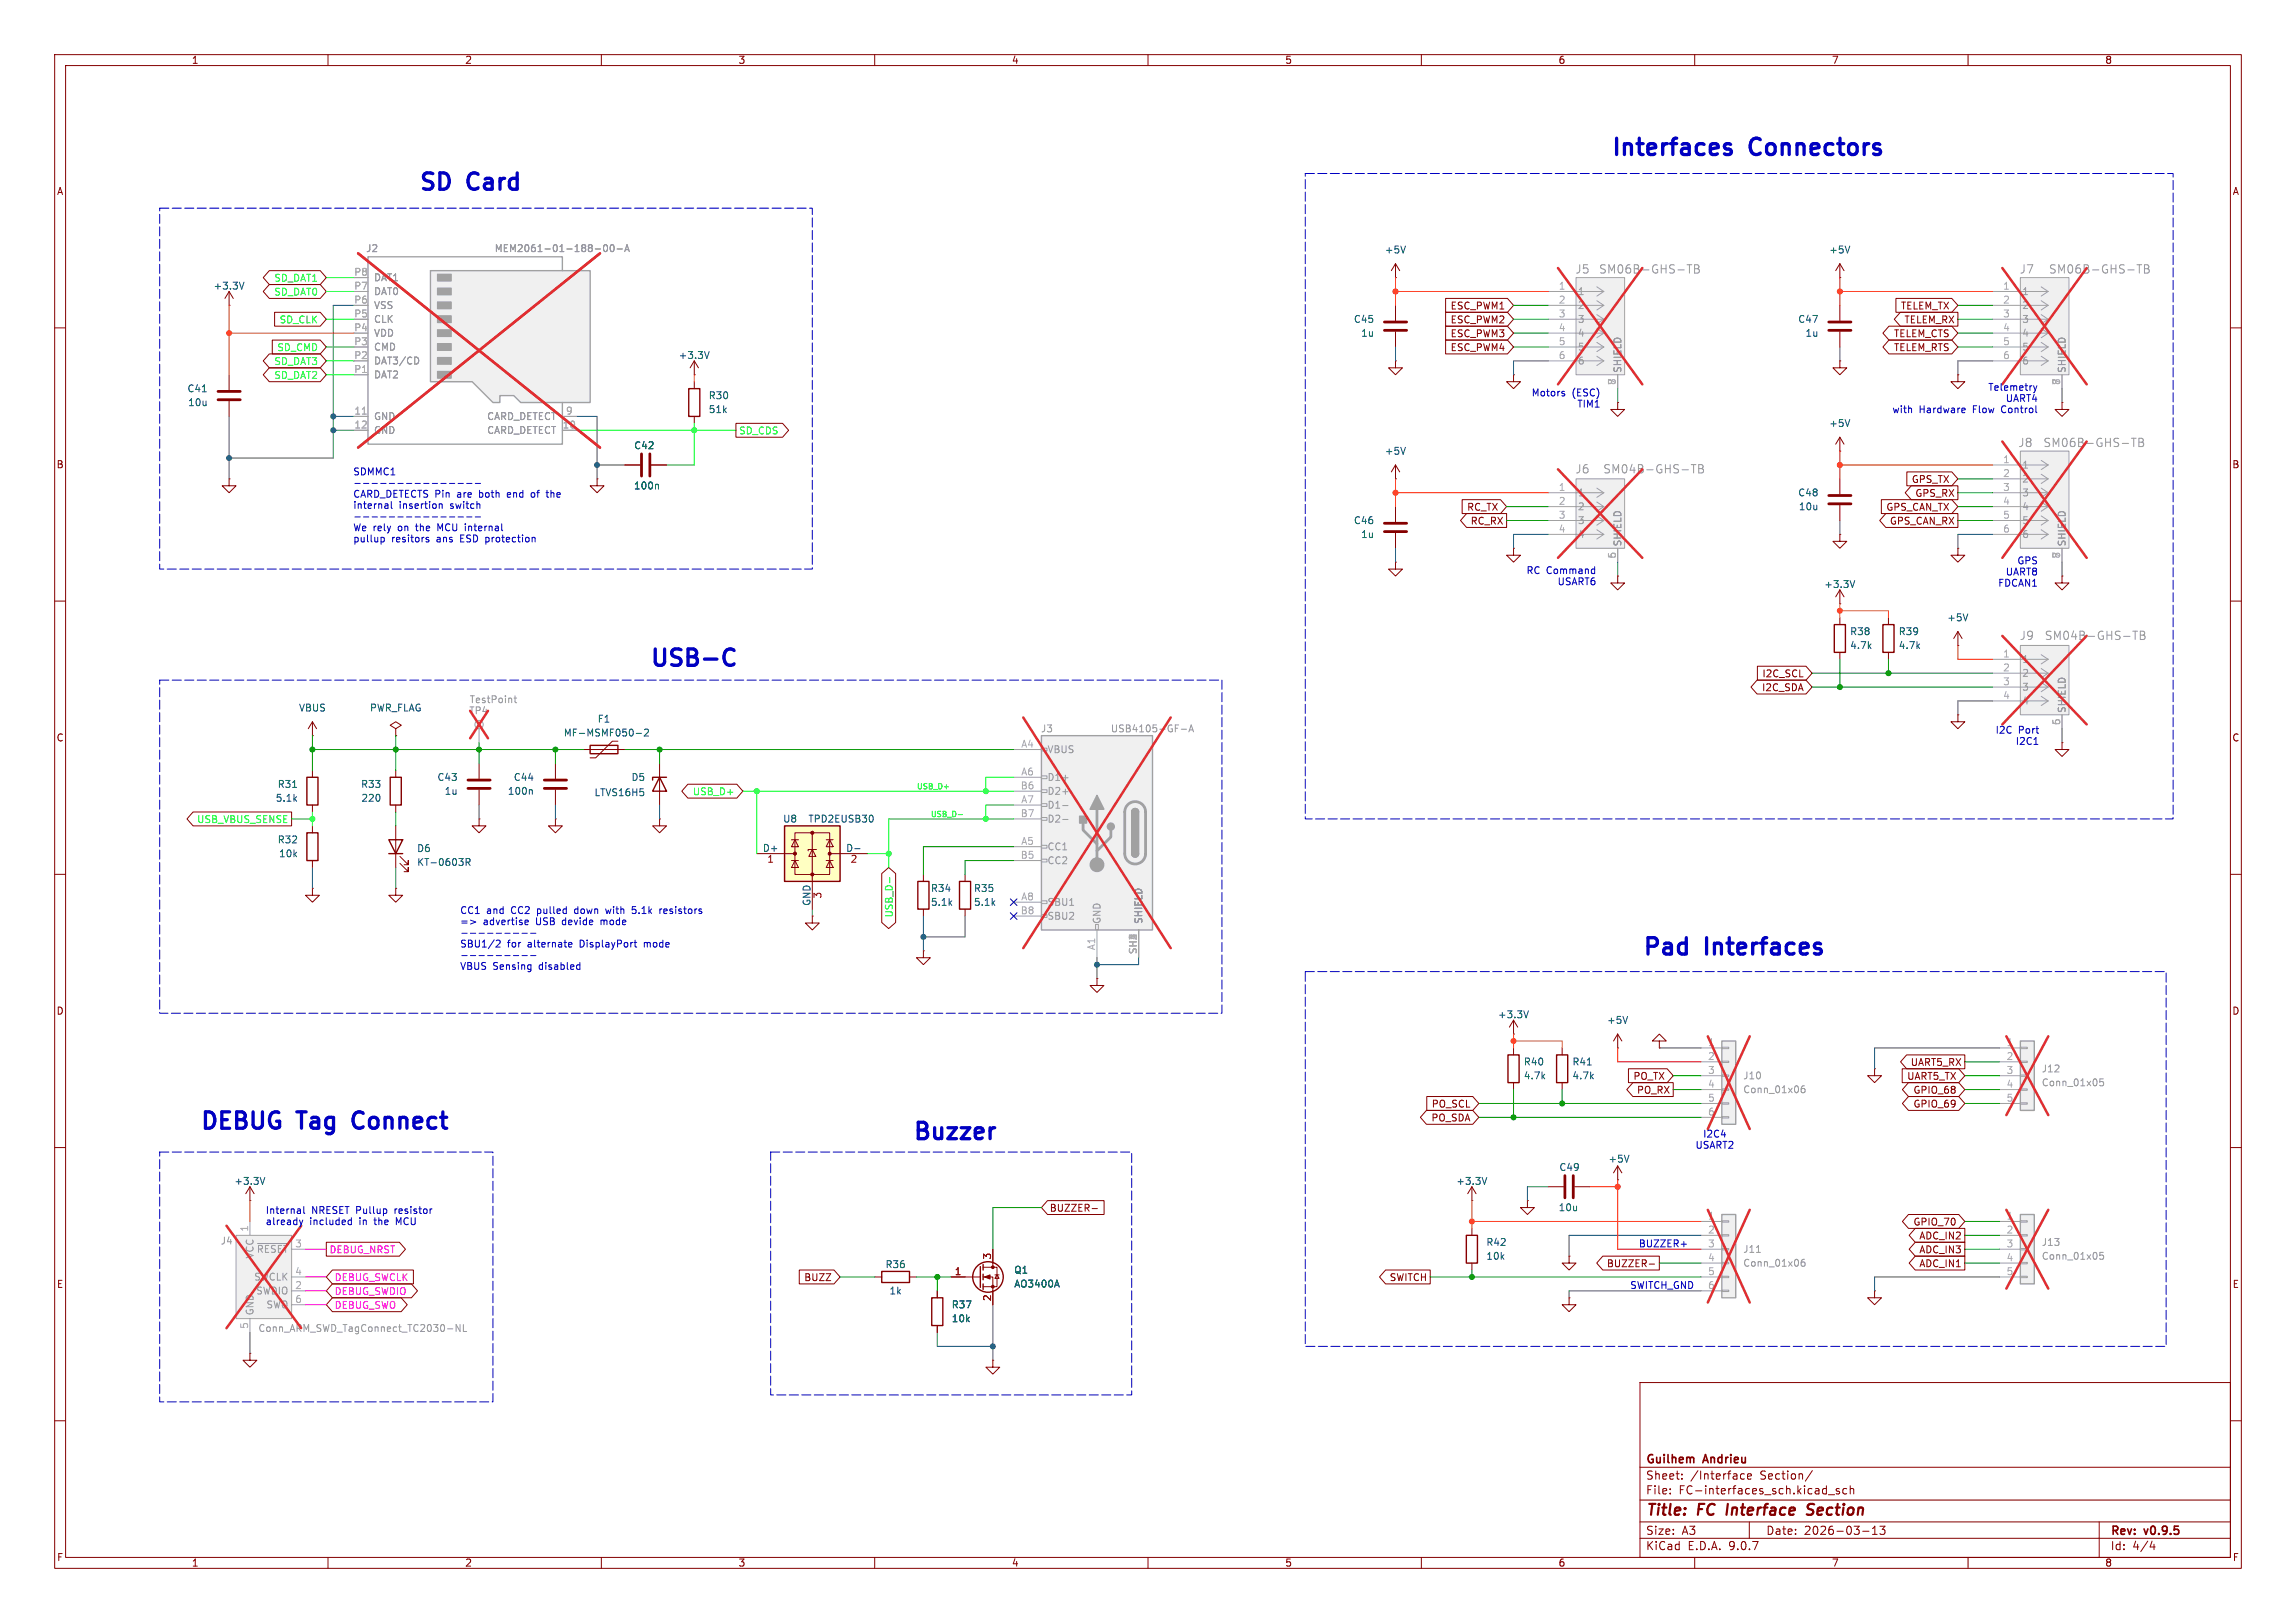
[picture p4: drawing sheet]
<svg xmlns="http://www.w3.org/2000/svg" width="420mm" height="297mm" viewBox="0 0 420 297" stroke-linecap="round" stroke-linejoin="round" font-family="sans-serif">
<defs><g id="words">
<g font-size="4.2" fill="#0000c2">
<text x="294.4" y="29.3">Interfaces</text>
<text x="320.2" y="29.3">Connectors</text>
<text x="76.3" y="35.7">SD</text>
<text x="85.6" y="35.7">Card</text>
<text x="118.5" y="122.8">USB-C</text>
<text x="300.1" y="175.6">Pad</text>
<text x="312.1" y="175.6">Interfaces</text>
<text x="36.3" y="207.5">DEBUG</text>
<text x="54.6" y="207.5">Tag</text>
<text x="65.8" y="207.5">Connect</text>
<text x="166.7" y="209.4">Buzzer</text>
</g>
<g font-size="2.8" fill="#840000">
<text x="301" y="277.9">Title:</text>
<text x="310.6" y="277.9">FC</text>
<text x="316.7" y="277.9">Interface</text>
<text x="332.2" y="277.9">Section</text>
</g>
<g font-size="2.1" fill="#989898">
<text x="288.1" y="50.3">J5</text>
<text x="292.4" y="50.3">SM06B-GHS-TB</text>
<text x="369.4" y="50.3">J7</text>
<text x="374.7" y="50.3">SM06B-GHS-TB</text>
<text x="369.1" y="82">J8</text>
<text x="373.7" y="82">SM06B-GHS-TB</text>
<text x="288.1" y="86.8">J6</text>
<text x="293.2" y="86.8">SM04B-GHS-TB</text>
<text x="369.4" y="117.3">J9</text>
<text x="373.9" y="117.3">SM04B-GHS-TB</text>
</g>
<g font-size="2.1" fill="#840000">
<text x="301" y="268.2">Guilhem</text>
<text x="311.7" y="268.2">Andrieu</text>
<text x="301" y="273.7">File:</text>
<text x="301" y="271">Sheet:</text>
<text x="307.1" y="273.7">FC-interfaces_sch.kicad_sch</text>
<text x="309.2" y="271">/Interface</text>
<text x="322" y="271">Section/</text>
<text x="301" y="281.1">Size:</text>
<text x="307.6" y="281.1">A3</text>
<text x="323" y="281.1">Date:</text>
<text x="330" y="281.1">2026-03-13</text>
<text x="386" y="281.3">Rev:</text>
<text x="392.4" y="281.3">v0.9.5</text>
<text x="301" y="283.9">KiCad</text>
<text x="308.7" y="283.9">E.D.A.</text>
<text x="316.3" y="283.9">9.0.7</text>
<text x="386" y="283.9">Id:</text>
<text x="390.1" y="283.9">4/4</text>
</g>
<g font-size="1.8" fill="#840000">
<text x="35" y="11.9">1</text>
<text x="85" y="11.9">2</text>
<text x="135" y="11.9">3</text>
<text x="185" y="11.9">4</text>
<text x="235" y="11.9">5</text>
<text x="285" y="11.9">6</text>
<text x="335" y="11.9">7</text>
<text x="385" y="11.9">8</text>
<text x="10.3" y="35.9">A</text>
<text x="408.3" y="35.9">A</text>
<text x="265.2" y="59.4">ESC_PWM2</text>
<text x="265.2" y="56.8">ESC_PWM1</text>
<text x="347.6" y="56.8">TELEM_TX</text>
<text x="348.3" y="59.4">TELEM_RX</text>
<text x="265.2" y="64.5">ESC_PWM4</text>
<text x="265.2" y="61.9">ESC_PWM3</text>
<text x="346.3" y="61.9">TELEM_CTS</text>
<text x="346.3" y="64.5">TELEM_RTS</text>
<text x="10.3" y="85.9">B</text>
<text x="349.6" y="88.6">GPS_TX</text>
<text x="408.2" y="85.9">B</text>
<text x="268.3" y="93.7">RC_TX</text>
<text x="345" y="93.7">GPS_CAN_TX</text>
<text x="350.3" y="91.1">GPS_RX</text>
<text x="268.9" y="96.2">RC_RX</text>
<text x="345.6" y="96.2">GPS_CAN_RX</text>
<text x="322.3" y="124.1">I2C_SCL</text>
<text x="322.2" y="126.7">I2C_SDA</text>
<text x="10.3" y="135.9">C</text>
<text x="408.2" y="135.9">C</text>
<text x="10.3" y="185.9">D</text>
<text x="408.2" y="185.9">D</text>
<text x="298.7" y="197.8">PO_TX</text>
<text x="348.8" y="197.8">UART5_TX</text>
<text x="349.4" y="195.3">UART5_RX</text>
<text x="261.8" y="202.9">PO_SCL</text>
<text x="299.3" y="200.3">PO_RX</text>
<text x="349.9" y="200.3">GPIO_68</text>
<text x="349.9" y="202.9">GPIO_69</text>
<text x="261.7" y="205.4">PO_SDA</text>
<text x="191.9" y="221.9">BUZZER-</text>
<text x="349.9" y="224.5">GPIO_70</text>
<text x="351" y="227">ADC_IN2</text>
<text x="293.8" y="232.1">BUZZER-</text>
<text x="351" y="232.1">ADC_IN1</text>
<text x="351" y="229.6">ADC_IN3</text>
<text x="10.3" y="235.9">E</text>
<text x="147" y="234.6">BUZZ</text>
<text x="254.1" y="234.6">SWITCH</text>
<text x="408.3" y="235.9">E</text>
<text x="10.3" y="285.9">F</text>
<text x="35" y="286.9">1</text>
<text x="85" y="286.9">2</text>
<text x="135" y="286.9">3</text>
<text x="185" y="286.9">4</text>
<text x="235" y="286.9">5</text>
<text x="285" y="286.9">6</text>
<text x="335" y="286.9">7</text>
<text x="385" y="286.9">8</text>
<text x="408.3" y="285.9">F</text>
</g>
<g font-size="1.8" fill="#989898">
<text x="66.9" y="46.3">J2</text>
<text x="90.4" y="46.3">MEM2061-01-188-00-A</text>
<text x="68.3" y="51.7">DAT1</text>
<text x="68.3" y="54.2">DAT0</text>
<text x="68.3" y="56.7">VSS</text>
<text x="68.3" y="59.3">CLK</text>
<text x="288.5" y="54.2">1</text>
<text x="288.5" y="56.7">2</text>
<text x="288.5" y="59.3">3</text>
<text x="369.8" y="54.2">1</text>
<text x="369.8" y="56.7">2</text>
<text x="369.8" y="59.3">3</text>
<text x="68.3" y="61.8">VDD</text>
<text x="68.3" y="64.4">CMD</text>
<text x="288.5" y="61.8">4</text>
<text x="288.5" y="64.4">5</text>
<text x="369.8" y="61.8">4</text>
<text x="369.8" y="64.4">5</text>
<text x="68.3" y="66.9">DAT3/CD</text>
<text x="68.3" y="69.4">DAT2</text>
<text x="288.5" y="66.9">6</text>
<text x="296.8" y="68.3" transform="rotate(-90 296.8 68.3)">SHIELD</text>
<text x="369.8" y="66.9">6</text>
<text x="378.1" y="68.3" transform="rotate(-90 378.1 68.3)">SHIELD</text>
<text x="68.3" y="77.1">GND</text>
<text x="89" y="77.1">CARD_DETECT</text>
<text x="68.3" y="79.6">GND</text>
<text x="89" y="79.6">CARD_DETECT</text>
<text x="369.8" y="86">1</text>
<text x="369.8" y="88.5">2</text>
<text x="288.5" y="91">1</text>
<text x="288.5" y="93.6">2</text>
<text x="369.8" y="91">3</text>
<text x="369.8" y="93.6">4</text>
<text x="288.5" y="96.1">3</text>
<text x="288.5" y="98.7">4</text>
<text x="296.8" y="100.1" transform="rotate(-90 296.8 100.1)">SHIELD</text>
<text x="369.8" y="96.1">5</text>
<text x="369.8" y="98.7">6</text>
<text x="378.1" y="100.1" transform="rotate(-90 378.1 100.1)">SHIELD</text>
<text x="369.8" y="121.5">1</text>
<text x="369.8" y="124.1">2</text>
<text x="85.7" y="130.9">TP4</text>
<text x="85.8" y="128.9">TestPoint</text>
<text x="369.8" y="126.6">3</text>
<text x="369.8" y="129.1">4</text>
<text x="378.1" y="130.6" transform="rotate(-90 378.1 130.6)">SHIELD</text>
<text x="190.3" y="134.2">J3</text>
<text x="203.1" y="134.2">USB4105-GF-A</text>
<text x="191.5" y="138">VBUS</text>
<text x="191.5" y="143.1">D1+</text>
<text x="191.5" y="145.6">D2+</text>
<text x="191.5" y="148.2">D1-</text>
<text x="191.5" y="150.7">D2-</text>
<text x="191.5" y="155.8">CC1</text>
<text x="191.5" y="158.3">CC2</text>
<text x="191.5" y="166">SBU1</text>
<text x="191.5" y="168.5">SBU2</text>
<text x="201.5" y="169.2" transform="rotate(-90 201.5 169.2)">GND</text>
<text x="209.1" y="169.2" transform="rotate(-90 209.1 169.2)">SHIELD</text>
<text x="318.8" y="197.7">J10</text>
<text x="373.4" y="196.4">J12</text>
<text x="318.8" y="200.3">Conn_01x06</text>
<text x="373.4" y="199">Conn_01x05</text>
<text x="40.3" y="227.9">J4</text>
<text x="46.6" y="230.4" transform="rotate(-90 46.6 230.4)">VCC</text>
<text x="46.9" y="229.5">~{RESET}</text>
<text x="318.8" y="232">Conn_01x06</text>
<text x="318.8" y="229.5">J11</text>
<text x="373.4" y="230.7">Conn_01x05</text>
<text x="373.4" y="228.2">J13</text>
<text x="46.4" y="234.5">SWCLK</text>
<text x="46.8" y="237.1">SWDIO</text>
<text x="48.6" y="239.6">SWO</text>
<text x="46.6" y="240.8" transform="rotate(-90 46.6 240.8)">GND</text>
<text x="47.2" y="243.9">Conn_ARM_SWD_TagConnect_TC2030-NL</text>
</g>
<g font-size="1.8" fill="#006464">
<text x="253.2" y="46.6">+5V</text>
<text x="334.5" y="46.6">+5V</text>
<text x="39" y="53.2">+3.3V</text>
<text x="247.6" y="59.3">C45</text>
<text x="328.8" y="59.3">C47</text>
<text x="124.1" y="65.9">+3.3V</text>
<text x="248.9" y="61.8">1u</text>
<text x="330.2" y="61.8">1u</text>
<text x="34.2" y="72">C41</text>
<text x="34.3" y="74.5">10u</text>
<text x="129.5" y="75.8">51k</text>
<text x="129.5" y="73.3">R30</text>
<text x="115.9" y="82.4">C42</text>
<text x="253.2" y="83.4">+5V</text>
<text x="334.5" y="78.3">+5V</text>
<text x="115.9" y="89.8">100n</text>
<text x="328.8" y="91">C48</text>
<text x="329" y="93.6">10u</text>
<text x="247.6" y="96.1">C46</text>
<text x="248.9" y="98.7">1u</text>
<text x="333.6" y="107.8">+3.3V</text>
<text x="356.1" y="113.9">+5V</text>
<text x="338.3" y="119">4.7k</text>
<text x="338.3" y="116.4">R38</text>
<text x="347.2" y="119">4.7k</text>
<text x="347.2" y="116.4">R39</text>
<text x="54.6" y="130.4">VBUS</text>
<text x="67.6" y="130.4">PWR_FLAG</text>
<text x="103" y="135">MF-MSMF050-2</text>
<text x="109.2" y="132.4">F1</text>
<text x="79.9" y="143.1">C43</text>
<text x="93.9" y="143.1">C44</text>
<text x="115.4" y="143.1">D5</text>
<text x="50.3" y="146.9">5.1k</text>
<text x="50.7" y="144.4">R31</text>
<text x="65.9" y="144.4">R33</text>
<text x="66" y="146.9">220</text>
<text x="81.2" y="145.6">1u</text>
<text x="92.8" y="145.6">100n</text>
<text x="108.6" y="145.9">LTVS16H5</text>
<text x="50.7" y="154.5">R32</text>
<text x="139.4" y="156">D+</text>
<text x="143.2" y="150.7">U8</text>
<text x="147.8" y="150.7">TPD2EUSB30</text>
<text x="154.7" y="156">D-</text>
<text x="50.9" y="157.1">10k</text>
<text x="76.2" y="156.1">D6</text>
<text x="76.2" y="158.7">KT-0603R</text>
<text x="148.3" y="165.9" transform="rotate(-90 148.3 165.9)">GND</text>
<text x="170.2" y="166">5.1k</text>
<text x="170.2" y="163.4">R34</text>
<text x="178.1" y="166">5.1k</text>
<text x="178.1" y="163.4">R35</text>
<text x="273.9" y="186.5">+3.3V</text>
<text x="293.9" y="187.6">+5V</text>
<text x="278.6" y="197.7">4.7k</text>
<text x="278.6" y="195.2">R40</text>
<text x="287.5" y="197.7">4.7k</text>
<text x="287.5" y="195.2">R41</text>
<text x="285.2" y="214.5">C49</text>
<text x="294.1" y="213">+5V</text>
<text x="42.8" y="217">+3.3V</text>
<text x="266.3" y="217">+3.3V</text>
<text x="285" y="221.8">10u</text>
<text x="161.9" y="232.3">R36</text>
<text x="185.4" y="233.3">Q1</text>
<text x="271.8" y="230.7">10k</text>
<text x="271.8" y="228.2">R42</text>
<text x="162.6" y="237.1">1k</text>
<text x="174" y="239.6">R37</text>
<text x="185.4" y="235.8">AO3400A</text>
<text x="174" y="242.2">10k</text>
</g>
<g font-size="1.8" fill="#00ff25">
<text x="50.1" y="51.8">SD_DAT1</text>
<text x="50.1" y="54.3">SD_DAT0</text>
<text x="51" y="59.4">SD_CLK</text>
<text x="50.6" y="64.5">SD_CMD</text>
<text x="50.1" y="67">SD_DAT3</text>
<text x="50.1" y="69.5">SD_DAT2</text>
<text x="135.1" y="79.7">SD_CDS</text>
<text x="126.6" y="145.7">USB_D+</text>
<text x="36" y="150.8">USB_VBUS_SENSE</text>
<text x="163.5" y="168" transform="rotate(-90 163.5 168)">USB_D-</text>
</g>
<g font-size="1.8" fill="#aaa">
<text x="64.7" y="50.5">P8</text>
<text x="64.7" y="53.1">P7</text>
<text x="285" y="53.1">1</text>
<text x="366.3" y="53.1">1</text>
<text x="64.7" y="55.6">P6</text>
<text x="64.7" y="58.2">P5</text>
<text x="285" y="55.6">2</text>
<text x="285" y="58.2">3</text>
<text x="366.3" y="55.6">2</text>
<text x="366.3" y="58.2">3</text>
<text x="64.7" y="60.7">P4</text>
<text x="64.7" y="63.2">P3</text>
<text x="64.7" y="65.8">P2</text>
<text x="285" y="60.7">4</text>
<text x="285" y="63.2">5</text>
<text x="285" y="65.8">6</text>
<text x="366.3" y="60.7">4</text>
<text x="366.3" y="63.2">5</text>
<text x="366.3" y="65.8">6</text>
<text x="64.7" y="68.3">P1</text>
<text x="295.7" y="70.6" transform="rotate(-90 295.7 70.6)">7</text>
<text x="376.9" y="70.6" transform="rotate(-90 376.9 70.6)">7</text>
<text x="64.7" y="75.9">11</text>
<text x="103.4" y="75.9">9</text>
<text x="64.7" y="78.5">12</text>
<text x="102.8" y="78.5">10</text>
<text x="285" y="89.9">1</text>
<text x="366.3" y="84.8">1</text>
<text x="366.3" y="87.4">2</text>
<text x="366.3" y="89.9">3</text>
<text x="285" y="92.5">2</text>
<text x="285" y="95">3</text>
<text x="366.3" y="92.5">4</text>
<text x="366.3" y="95">5</text>
<text x="285" y="97.5">4</text>
<text x="366.3" y="97.5">6</text>
<text x="295.7" y="102.3" transform="rotate(-90 295.7 102.3)">5</text>
<text x="376.9" y="102.3" transform="rotate(-90 376.9 102.3)">7</text>
<text x="366.3" y="120.4">1</text>
<text x="366.3" y="122.9">2</text>
<text x="366.3" y="125.5">3</text>
<text x="366.3" y="128">4</text>
<text x="186.7" y="136.9">A4</text>
<text x="376.9" y="132.8" transform="rotate(-90 376.9 132.8)">5</text>
<text x="186.7" y="142">A6</text>
<text x="186.6" y="144.5">B6</text>
<text x="186.6" y="149.6">B7</text>
<text x="186.7" y="147.1">A7</text>
<text x="186.7" y="154.7">A5</text>
<text x="186.6" y="157.2">B5</text>
<text x="186.6" y="167.4">B8</text>
<text x="186.7" y="164.8">A8</text>
<text x="200.4" y="174" transform="rotate(-90 200.4 174)">A1</text>
<text x="208" y="172.2" transform="rotate(-90 208 172.2)">1</text>
<text x="208" y="174.7" transform="rotate(-90 208 174.7)">SH2</text>
<text x="312.3" y="191.5">1</text>
<text x="367" y="191.5">1</text>
<text x="312.3" y="194.1">2</text>
<text x="312.3" y="196.6">3</text>
<text x="367" y="194.1">2</text>
<text x="367" y="196.6">3</text>
<text x="312.3" y="199.1">4</text>
<text x="312.3" y="201.7">5</text>
<text x="367" y="199.1">4</text>
<text x="367" y="201.7">5</text>
<text x="312.3" y="204.2">6</text>
<text x="45.5" y="225.5" transform="rotate(-90 45.5 225.5)">1</text>
<text x="312.3" y="223.3">1</text>
<text x="312.3" y="225.8">2</text>
<text x="367" y="223.3">1</text>
<text x="367" y="225.8">2</text>
<text x="53.9" y="228.3">3</text>
<text x="53.9" y="233.4">4</text>
<text x="312.3" y="228.3">3</text>
<text x="312.3" y="230.9">4</text>
<text x="312.3" y="233.4">5</text>
<text x="367" y="228.3">3</text>
<text x="367" y="230.9">4</text>
<text x="367" y="233.4">5</text>
<text x="53.9" y="236">2</text>
<text x="53.9" y="238.5">6</text>
<text x="312.3" y="236">6</text>
<text x="45.5" y="243.3" transform="rotate(-90 45.5 243.3)">5</text>
</g>
<g font-size="1.8" fill="#0000c2">
<text x="363.6" y="71.7">Telemetry</text>
<text x="280.1" y="72.7">Motors</text>
<text x="287.5" y="72.7">(ESC)</text>
<text x="288.4" y="74.8">TIM1</text>
<text x="346.1" y="75.8">with</text>
<text x="351" y="75.8">Hardware</text>
<text x="361" y="75.8">Flow</text>
<text x="366.4" y="75.8">Control</text>
<text x="366.8" y="73.8">UART4</text>
<text x="64.5" y="87.2">SDMMC1</text>
<text x="64.5" y="91.3">CARD_DETECTS Pin</text>
<text x="64.5" y="93.3">internal</text>
<text x="73" y="93.3">insertion</text>
<text x="82.5" y="93.3">switch</text>
<text x="83.8" y="91.3">are</text>
<text x="88" y="91.3">both</text>
<text x="93.3" y="91.3">end</text>
<text x="97.9" y="91.3">of</text>
<text x="101" y="91.3">the</text>
<text x="64.5" y="97.4">We rely</text>
<text x="64.5" y="99.5">pullup</text>
<text x="71.6" y="99.5">resitors</text>
<text x="72.9" y="97.4">on</text>
<text x="76.4" y="97.4">the</text>
<text x="80" y="99.5">ans</text>
<text x="80.6" y="97.4">MCU internal</text>
<text x="84.5" y="99.5">ESD protection</text>
<text x="279.1" y="105.3">RC Command</text>
<text x="284.8" y="107.3">USART6</text>
<text x="365.4" y="107.6">FDCAN1</text>
<text x="366.8" y="105.5">UART8</text>
<text x="368.9" y="103.5">GPS</text>
<text x="364.9" y="134.5">I2C</text>
<text x="368.6" y="136.5">I2C1</text>
<text x="369.2" y="134.5">Port</text>
<text x="84.1" y="167.5">CC1</text>
<text x="89" y="167.5">and</text>
<text x="93.7" y="167.5">CC2</text>
<text x="98.6" y="167.5">pulled</text>
<text x="105.6" y="167.5">down</text>
<text x="111.6" y="167.5">with</text>
<text x="116.6" y="167.5">5.1k</text>
<text x="121.9" y="167.5">resistors</text>
<text x="84.1" y="169.5">=&gt;</text>
<text x="84.1" y="173.6">SBU1/2</text>
<text x="88.4" y="169.5">advertise</text>
<text x="92.8" y="173.6">for</text>
<text x="96.7" y="173.6">alternate</text>
<text x="98.2" y="169.5">USB</text>
<text x="103.2" y="169.5">devide</text>
<text x="106.4" y="173.6">DisplayPort</text>
<text x="110.4" y="169.5">mode</text>
<text x="118.3" y="173.6">mode</text>
<text x="84.1" y="177.7">VBUS</text>
<text x="90.2" y="177.7">Sensing</text>
<text x="98.7" y="177.7">disabled</text>
<text x="311.4" y="208.4">I2C4</text>
<text x="310.1" y="210.4">USART2</text>
<text x="48.5" y="222.3">Internal</text>
<text x="48.5" y="224.4">already</text>
<text x="56.6" y="224.4">included</text>
<text x="57" y="222.3">NRESET Pullup</text>
<text x="65.9" y="224.4">in</text>
<text x="68.8" y="224.4">the</text>
<text x="72.5" y="222.3">resistor</text>
<text x="72.9" y="224.4">MCU</text>
<text x="299.7" y="228.5">BUZZER+</text>
<text x="298.1" y="236.1">SWITCH_GND</text>
</g>
<g font-size="1.8" fill="#a90000">
<text x="140.3" y="158.2">1</text>
<text x="155.5" y="158.2">2</text>
<text x="150.6" y="164.5" transform="rotate(-90 150.6 164.5)">3</text>
<text x="174.6" y="233.4">1</text>
<text x="181.4" y="230.6" transform="rotate(-90 181.4 230.6)">3</text>
<text x="181.4" y="238.2" transform="rotate(-90 181.4 238.2)">2</text>
</g>
<g font-size="1.8" fill="#ff00db">
<text x="60.2" y="229.6">DEBUG_NRST</text>
<text x="61.1" y="234.6">DEBUG_SWCLK</text>
<text x="61.1" y="239.7">DEBUG_SWO</text>
<text x="61.1" y="237.2">DEBUG_SWDIO</text>
</g>
<g font-size="1.4" fill="#00ff25">
<text x="167.6" y="144.5">USB_D+</text>
<text x="170.2" y="149.6">USB_D-</text>
</g>
</g></defs>
<g fill="none" stroke="#840000" stroke-width=".18">
<path d="M10 10h400v277h-400zM12 12h396v273h-396zM60 10v2M110 10v2M160 10v2M210 10v2M260 10v2M310 10v2M360 10v2M336.5 55.9v2.8M10 60h2M127 68.6h.1"/>
<path d="M127 66l-.8 1.3M127 66l.8 1.3M127 66v2.6M127 69.9v1.2M127 76.2v1.3M336.5 60.7v2.8M408 60h2M41.9 87.6v1.3h1.3l-1.3 1.3-1.3-1.3h1.3M41.9 87.6h.1M10 110h2M408 110h2M10 160h2"/>
<path d="M57.1 151.1v1.3M57.1 157.5v1.3M72.4 151.1v7.7M73.2 158l1.5 1.5v-.7v.7h-.8M73.2 156.7l1.5 1.5v-.7v.7h-.8M101.6 149.9v1.2h-1.3l1.3 1.3 1.3-1.3h-1.3M101.6 149.9h.1M408 160h2M57.1 162.6v1.2h-1.2l1.2 1.3 1.3-1.3h-1.3M57.1 162.6h.1M72.4 162.6v1.2h-1.3l1.3 1.3 1.3-1.3h-1.3M72.4 162.6h.1"/>
<path d="M276.9 189.2h.1M276.9 186.7l-.8 1.3M276.9 186.7l.7 1.3M276.9 186.7v2.5M10 210h2M269.2 219.7h.1M269.2 217.2l-.7 1.2M269.2 217.2l.8 1.2M269.2 217.2v2.5M408 210h2M287 237.5v1.3h-1.3l1.3 1.2 1.3-1.2h-1.3M287 237.5h.1"/>
<path d="M300 253h108v32h-108zM10 260h2M300 278.5h108M300 274.5h108M300 268.5h108M305.5 273.2v.2M305.5 272.5v.1M307.7 270.5v.2M307.7 269.8v.1M318.5 270.6h.6M318.5 269.8h.6M319.7 270.2l.7-.2-.1-.2-.4-.1-.2 .2v.7h.6"/>
<path d="M320 278.5v3M331.5 269.1l-1.3 1.9M334.4 273.5h1.2M336.4 272.5l-.3-.1-.2 .2v.2l.5 .2v.3h-.5M337.8 272.5l-.4-.1-.3 .3v.4l.1 .2h.6M338.4 272.5l.3-.1 .3 .1 .1 .9M338.4 271.9v1.5M342.5 279.7l.4-.4v1.5M343.9 279.3h.9l-.5 .6 .4 .1v.6l-.2 .2h-.4l-.2-.2M384 278.5v6.5M408 260h2M60 285v2"/>
<path d="M110 285v2M160 285v2M210 285v2M260 285v2M300 281.5h108M310 285v2M340.7 280.2h1.2M342.5 280.8h.9M360 285v2M393.7 282l-.4 1.1h.9M394 282.6v1"/>
</g>
<path d="M316.1 275.2l-.3 2M331.5 277a.85 .85 0 0 1-1 .1M331.6 275.2l-.7 .1a.46 .46 0 0 0-.2 .5 .46 .46 0 0 0 .3 .4l.5 .1" fill="none" stroke="#840000" stroke-width=".4"/>
<path d="M129.7 64.3l-.4 1.3M85.3 157.8l.6-.1 .1-.2-.1-.3-.6-.1v1.3M85.6 157.8l.4 .6M279.6 185l-.4 1.3M272 215.5l-.5 1.2" fill="none" stroke="#006464" stroke-width=".18"/>
<path d="M334.5 58.9h4.1M334.5 60.5h4.1" fill="none" stroke="#840000" stroke-width=".51"/>
<path d="M126 71.1h2v5.1h-2zM56.1 152.4h2.1v5.1h-2.1zM71.1 153.7h2.6l-1.3 2.5zM71.1 156.2h2.6" fill="none" stroke="#840000" stroke-width=".25"/>
<path d="M315 222.2h2.5v15.3h-2.5z" fill="#f0f0f0"/>
<path d="M315 222.2h2.5v15.3h-2.5z" fill="none" stroke="#a1a1a1" stroke-width=".25"/>
<path d="M311.1 223.5h3.9M311.1 226.1h3.9M311.1 228.6h3.9M311.1 231.1h3.9M311.1 233.7h3.9M311.1 236.2h3.9M315 223.4h1.2v.2h-1.2zM315 225.9h1.2v.3h-1.2zM315 228.5h1.2v.2h-1.2zM315 231h1.2v.3h-1.2zM315 233.6h1.2v.2h-1.2zM315 236.1h1.2v.2h-1.2z" fill="none" stroke="#a1a1a1" stroke-width=".18"/>
<path d="M321.3 229.2h.7M330.1 230.4l-.4 .1a.86 .86 0 0 0 0 1.2l.4-.1 .1-.4-.3-.3h-.2l-.2 .3" fill="none" stroke="#989898" stroke-width=".18"/>
<path d="M312.4 221.4l7.7 16.9M320.1 221.4l-7.7 16.9" fill="none" stroke="#e12e31" stroke-width=".46"/>
<path d="M342.9 236.2v1.3h-1.3l1.3 1.3 1.3-1.3h-1.3M342.9 236.2h.1" fill="none" stroke="#840000" stroke-width=".18"/>
<path d="M369.6 222.2h2.5v12.7h-2.5z" fill="#f0f0f0"/>
<path d="M369.6 222.2h2.5v12.7h-2.5z" fill="none" stroke="#a1a1a1" stroke-width=".25"/>
<path d="M365.8 223.5h3.8M365.8 226.1h3.8M365.8 228.6h3.8M365.8 231.1h3.8M365.8 233.7h3.8M369.6 223.4h1.2v.2h-1.2zM369.6 225.9h1.2v.3h-1.2zM369.6 228.5h1.2v.2h-1.2zM369.6 231h1.2v.3h-1.2zM369.6 233.6h1.2v.2h-1.2z" fill="none" stroke="#a1a1a1" stroke-width=".18"/>
<path d="M384.7 229.2h-.6v.6l.2-.1h.4l.1 .2-.1 .4-.1 .1-.5-.1" fill="none" stroke="#989898" stroke-width=".18"/>
<path d="M367 221.4l7.7 14.4M374.7 221.4l-7.7 14.4" fill="none" stroke="#e12e31" stroke-width=".46"/>
<path d="M342.9 195.6v1.3h-1.3l1.3 1.2 1.3-1.2h-1.3M342.9 195.6h.1" fill="none" stroke="#840000" stroke-width=".18"/>
<path d="M369.6 190.5h2.5v12.7h-2.5z" fill="#f0f0f0"/>
<path d="M369.6 190.5h2.5v12.7h-2.5z" fill="none" stroke="#a1a1a1" stroke-width=".25"/>
<path d="M365.8 191.8h3.8M365.8 194.3h3.8M365.8 196.9h3.8M365.8 199.4h3.8M369.6 191.6h1.2v.3h-1.2zM369.6 194.2h1.2v.2h-1.2zM369.6 196.7h1.2v.3h-1.2zM369.6 199.3h1.2v.2h-1.2zM365.8 201.9h3.8M369.6 201.8h1.2v.3h-1.2z" fill="none" stroke="#a1a1a1" stroke-width=".18"/>
<path d="M384.7 197.4h-.6v.6l.2-.1 .4 .1 .1 .2-.1 .4-.1 .1-.5-.1" fill="none" stroke="#989898" stroke-width=".18"/>
<path d="M367 189.6l7.7 14.5M374.7 189.6l-7.7 14.5" fill="none" stroke="#e12e31" stroke-width=".46"/>
<g fill="none" stroke="#840000" stroke-width=".18">
<path d="M336.5 97.8v1.3h-1.2l1.2 1.2 1.3-1.2h-1.3M336.5 97.8h.1M336.5 110.5h.1M336.5 108l-.7 1.2M336.5 108l.8 1.2M336.5 108v2.5M336.5 113v1.3M336.5 119.4v1.3M57.1 134.6h.1M57.1 132.1v2.5M57.1 132.1l.8 1.3M57.1 132.1l-.7 1.3"/>
<path d="M57.1 141v1.2M57.1 147.3v1.3"/>
</g>
<path d="M339.3 106.2l-.5 1.3M53.5 144.1h.8" fill="none" stroke="#006464" stroke-width=".18"/>
<path d="M335.5 114.3h2.1v5.1h-2.1zM56.1 142.2h2.1v5.1h-2.1z" fill="none" stroke="#840000" stroke-width=".25"/>
<path d="M143.5 151.1h10.2v10.2h-10.2z" fill="#ffffc2"/>
<path d="M143.5 151.1h10.2v10.2h-10.2z" fill="none" stroke="#840000" stroke-width=".25"/>
<g fill="none" stroke="#840000" stroke-width=".18">
<path d="M138.4 156.2h7M144.8 153.7h1.2M144.8 157.5h1.2M145.4 152.4h6.4v7.6h-6.4zM145.4 153.7l.6 1.2h-1.2zM145.4 157.5l.6 1.3h-1.2zM148.6 155.4l.6 1.3h-1.2zM148.6 152.4v14M149.4 155.4h-1.6v.3M151.1 153.7h1.3M151.1 157.5h1.3M151.8 153.7l.6 1.2h-1.3z"/>
<path d="M151.8 157.5l.6 1.3h-1.3zM151.8 156.2h6.9"/>
</g>
<g fill="#840000" stroke="#840000" stroke-width=".18">
<circle cx="145.4" cy="156.2" r=".28"/>
<circle cx="148.6" cy="152.4" r=".28"/>
<circle cx="148.6" cy="160" r=".28"/>
<circle cx="151.8" cy="156.2" r=".28"/>
</g>
<path d="M156.4 155.3h.9M159.6 149.3l.1 .4-.1 .6" fill="none" stroke="#006464" stroke-width=".18"/>
<path d="M190.5 134.6h20.3v35.6h-20.3z" fill="#f0f0f0"/>
<g fill="none" stroke="#a1a1a1" stroke-width=".18">
<path d="M185.4 137.2h5.1M190.5 136.9h1v.5h-1zM185.4 142.2h5.1M185.4 144.8h5.1M185.4 147.3h5.1M185.4 149.9h5.1M185.4 154.9h5.1M185.4 157.5h5.1M190.5 142h1v.5h-1zM190.5 144.5h1v.5h-1zM190.5 147.1h1v.5h-1zM190.5 149.6h1v.5h-1z"/>
<path d="M190.5 154.7h1v.5h-1zM190.5 157.2h1v.5h-1zM185.4 165.1h5.1M185.4 167.6h5.1M190.5 164.8h1v.6h-1zM190.5 167.4h1v.5h-1zM200.4 169.2h.5v1h-.5zM200.7 170.2v5.1M208.3 170.2v5.1"/>
</g>
<path d="M198.1 150.6v1.3l2.6 2.5M200.7 148.1v10.1M203.2 151.9v1.3l-2.5 2.5M206.3 147.3a1.9 1.9 0 0 1 2.1-.5 1.9 1.9 0 0 1 1.1 1.8v7.6a1.91 1.91 0 0 1-1.9 1.9 1.91 1.91 0 0 1-1.9-1.9v-7.8l.2-.6z" fill="none" stroke="#a1a1a1" stroke-width=".51"/>
<g fill="#a1a1a1" stroke="#a1a1a1" stroke-width=".25">
<path d="M207 148.6h1.3v7.6h-1.3z"/>
<path d="M207.2 148.1a.64 .64 0 0 1 .7-.1 .64 .64 0 0 1 .4 .6h-1.3z"/>
<path d="M207 156.2h1.3a.64 .64 0 0 1-.7 .6 .64 .64 0 0 1-.6-.6z"/>
<path d="M200.7 145.5l1.2 2.6h-2.5z"/>
<path d="M197.5 149.4h1.3v1.2h-1.3z"/>
<circle cx="203.2" cy="151.3" r=".63"/>
</g>
<path d="M190.5 134.6h20.3v35.6h-20.3zM207 148.6a.64 .64 0 0 1 .6-.6 .64 .64 0 0 1 .7 .6M207 156.2a.64 .64 0 0 0 .6 .6 .64 .64 0 0 0 .7-.6" fill="none" stroke="#a1a1a1" stroke-width=".25"/>
<circle cx="200.7" cy="158.2" r="1.27" fill="#a1a1a1" stroke="#a1a1a1" stroke-width=".18"/>
<path d="M216.1 133.4h.9M217.5 133.9l.4-1.2 .4 1.2M217.6 133.6h.6M194.4 142.3h1M194.4 144.9h1M194.4 147.4h1M194.4 150h1" fill="none" stroke="#989898" stroke-width=".18"/>
<path d="M187.2 131.3l26.9 42.2M214.1 131.3l-26.9 42.2" fill="none" stroke="#e12e31" stroke-width=".46"/>
<g fill="none" stroke="#840000" stroke-width=".18">
<path d="M255.3 50.8h.1M255.3 48.3v2.5M255.3 55.9v2.8M255.3 48.3l.7 1.2M255.3 48.3l-.8 1.2M255.3 66v1.3h-1.3l1.3 1.3 1.2-1.3h-1.2M255.3 66h.1M255.3 60.7v2.8M276.9 68.6v1.3h-1.3l1.3 1.2 1.2-1.2h-1.2M276.9 68.6h.1M295.9 73.7v1.2h-1.3l1.3 1.3 1.3-1.3h-1.3M295.9 73.7h.1"/>
<path d="M336.5 66v1.3h-1.2l1.2 1.3 1.3-1.3h-1.3M336.5 66h.1M358.1 68.6v1.3h-1.2l1.2 1.2 1.3-1.2h-1.3M358.1 68.6h.1M377.2 73.7v1.2h-1.3l1.3 1.3 1.3-1.3h-1.3M377.2 73.7h.1M255.3 87.6h.1M255.3 85.1v2.5M255.3 92.7v2.8M255.3 97.5v2.8M255.3 85.1l.7 1.3M255.3 85.1l-.8 1.3"/>
<path d="M336.5 82.6h.1M336.5 80l.8 1.3M336.5 80l-.7 1.3M336.5 80v2.6M255.3 102.9v1.2h-1.3l1.3 1.3 1.2-1.3h-1.2M255.3 102.9h.1M276.9 100.3v1.3h-1.3l1.3 1.3 1.2-1.3h-1.2M276.9 100.3h.1M295.9 105.4v1.3h-1.3l1.3 1.3 1.3-1.3h-1.3M295.9 105.4h.1M345.4 113v1.3M345.4 119.4v1.3"/>
<path d="M358.1 100.3v1.3h-1.2l1.2 1.3 1.3-1.3h-1.3M358.1 100.3h.1M358.1 118.1h.1M358.1 115.6l.8 1.2M358.1 115.6l-.7 1.2M358.1 115.6v2.5M377.2 105.4v1.3h-1.3l1.3 1.3 1.3-1.3h-1.3M377.2 105.4h.1M358.1 130.8v1.3h-1.2l1.2 1.3 1.3-1.3h-1.3M358.1 130.8h.1"/>
</g>
<path d="M344.4 114.3h2.1v5.1h-2.1z" fill="none" stroke="#840000" stroke-width=".25"/>
<path d="M257.1 45l-.4 1.3M338.4 76.8l-.5 1.2M257.1 81.9l-.4 1.2M360 112.3l-.5 1.3" fill="none" stroke="#006464" stroke-width=".18"/>
<path d="M253.2 58.9h4.1M253.2 60.5h4.1M253.2 95.8h4.1M253.2 97.3h4.1" fill="none" stroke="#840000" stroke-width=".51"/>
<path d="M288.3 50.8h8.9v17.8h-8.9z" fill="#f0f0f0"/>
<g fill="none" stroke="#a1a1a1" stroke-width=".18">
<path d="M283.2 53.3h10.2M283.2 55.9h10.2M283.2 58.4h10.2M288.3 50.8h8.9v17.8h-8.9zM292.1 52.5l1.3 .8M292.1 55l1.3 .9M292.1 57.6l1.3 .8M293.4 53.3l-1.3 .9M293.4 55.9l-1.3 .8M293.4 58.4l-1.3 .9M283.2 61h10.2M283.2 63.5h10.2"/>
<path d="M283.2 66h10.2M292.1 60.1l1.3 .9M292.1 62.7l1.3 .8M292.1 65.2l1.3 .8M293.4 61l-1.3 .8M293.4 63.5l-1.3 .8M293.4 66l-1.3 .9M295.9 68.6v2.5M87.6 133.4v2.5"/>
<circle cx="87.6" cy="132.6" r=".76"/>
</g>
<path d="M308.6 48.4h.9M309 48.4v1.6M310 48.4h.5l.2 .2 .1 .3-.3 .3a.41 .41 0 0 1 .4 .3 .41 .41 0 0 1-.3 .5h-.6zM310 49.2h.5M94 127.7h.5M94.2 127.3v1.1l.3 .2" fill="none" stroke="#989898" stroke-width=".18"/>
<path d="M285 49l15.4 21.3M300.4 49l-15.4 21.3M86 130.1l3.3 5M89.3 130.1l-3.3 5" fill="none" stroke="#e12e31" stroke-width=".46"/>
<path d="M41.9 55.9h.1M41.9 53.3l-.8 1.3M41.9 53.3l.8 1.3M41.9 53.3v2.6M336.5 50.8h.1M336.5 48.3l.8 1.2M336.5 48.3l-.7 1.2M336.5 48.3v2.5M41.9 68.6v2.8M41.9 73.4v2.8" fill="none" stroke="#840000" stroke-width=".18"/>
<path d="M44.6 51.6l-.4 1.3M338.4 45l-.5 1.3M37 71.7h.7" fill="none" stroke="#006464" stroke-width=".18"/>
<path d="M39.9 73.2h4M39.9 71.6h4" fill="none" stroke="#840000" stroke-width=".51"/>
<path d="M78.7 49.5h29.2v24.2h-12.7l-1.2-1.3h-2.6v1.3h-1.2l-3.8-3.8h-7.7z" fill="#f0f0f0"/>
<path d="M78.7 49.5h29.2v24.2h-12.7l-1.2-1.3h-2.6v1.3h-1.2l-3.8-3.8h-7.7zM102.9 49.5v-2.5h-35.6v34.3h35.6v-7.6" fill="none" stroke="#a1a1a1" stroke-width=".25"/>
<g fill="#a1a1a1" stroke="#a1a1a1" stroke-width=".18">
<path d="M80 50.2h2.5v1.2h-2.5z"/>
<path d="M80 52.7h2.5v1.3h-2.5z"/>
<path d="M80 55.2h2.5v1.3h-2.5z"/>
<path d="M80 57.8h2.5v1.3h-2.5z"/>
<path d="M80 60.3h2.5v1.3h-2.5z"/>
<path d="M80 62.9h2.5v1.2h-2.5z"/>
<path d="M80 65.4h2.5v1.3h-2.5z"/>
<path d="M80 67.9h2.5v1.3h-2.5z"/>
</g>
<path d="M64.8 76.2h2.5M64.8 78.7h2.5M64.8 68.6h2.5M102.9 76.2h2.5M102.9 78.7h2.5" fill="none" stroke="#a1a1a1" stroke-width=".18"/>
<path d="M66.3 75.8h.7" fill="none" stroke="#aaa" stroke-width=".18"/>
<path d="M108.9 45.6h1M110.6 44.8h.1a.68 .68 0 0 1 .4 .6 .68 .68 0 0 1-.4 .6 .84 .84 0 0 1-.1-1.2zM111.7 44.9l.2-.1a.68 .68 0 0 1 .5 .6 .68 .68 0 0 1-.5 .6l-.3-.4zM112.9 45.6h.9M114.3 46l.4-1.2 .4 1.2M114.4 45.7h.6M76.3 65.4l.3 .5-.3 .7" fill="none" stroke="#989898" stroke-width=".18"/>
<path d="M65.5 46.4l44.3 35.5M109.8 46.4l-44.3 35.5" fill="none" stroke="#e12e31" stroke-width=".46"/>
<path d="M268.2 226.1h2.1v5h-2.1z" fill="none" stroke="#840000" stroke-width=".25"/>
<path d="M269.2 224.8v1.3M269.2 231.1v1.3" fill="none" stroke="#840000" stroke-width=".18"/>
<path d="M43.2 226.1h10.1v15.2h-10.1z" fill="#f0f0f0"/>
<path d="M43.2 226.1h10.1v15.2h-10.1zM45.7 223.5v2.6M53.3 228.6h2.6M53.3 233.7h2.6M53.3 236.2h2.6M53.3 238.8h2.6M45.7 241.3v2.5" fill="none" stroke="#a1a1a1" stroke-width=".18"/>
<path d="M47.1 227.6h5.5M81.9 243.2h.9M84.2 242.4v1.3l-.8-1.3v1.3M84.8 242.4v1.3h.6" fill="none" stroke="#989898" stroke-width=".18"/>
<path d="M41.4 224.3l13.7 18.8M55.1 224.3l-13.7 18.8" fill="none" stroke="#e12e31" stroke-width=".46"/>
<path d="M336.5 87.6v2.8M336.5 92.5v2.8M45.7 219.7h.1M45.7 217.2l-.7 1.2M45.7 217.2l.8 1.2M45.7 217.2v2.5" fill="none" stroke="#840000" stroke-width=".18"/>
<path d="M48.4 215.5l-.4 1.2" fill="none" stroke="#006464" stroke-width=".18"/>
<path d="M334.5 92.2h4.1M334.5 90.7h4.1" fill="none" stroke="#840000" stroke-width=".51"/>
<path d="M288.3 87.6h8.9v12.7h-8.9z" fill="#f0f0f0"/>
<g fill="none" stroke="#a1a1a1" stroke-width=".18">
<path d="M283.2 90.2h10.2M283.2 92.7h10.2M283.2 95.3h10.2M283.2 97.8h10.2M288.3 87.6h8.9v12.7h-8.9zM292.1 89.3l1.3 .9M292.1 91.9l1.3 .8M292.1 94.4l1.3 .9M292.1 96.9l1.3 .9M293.4 90.2l-1.3 .8M293.4 92.7l-1.3 .9M293.4 95.3l-1.3 .8"/>
<path d="M293.4 97.8l-1.3 .8M295.9 100.3v2.6"/>
</g>
<path d="M309.4 85h.8M309.8 85v1.5M310.7 85h.5l.3 .2v.3l-.3 .3a.41 .41 0 0 1 .4 .3 .41 .41 0 0 1-.3 .4h-.6zM310.7 85.8h.5" fill="none" stroke="#989898" stroke-width=".18"/>
<path d="M285 85.9l15.4 16.2M300.4 85.9l-15.4 16.2" fill="none" stroke="#e12e31" stroke-width=".46"/>
<path d="M369.6 82.6h8.9v17.7h-8.9z" fill="#f0f0f0"/>
<g fill="none" stroke="#a1a1a1" stroke-width=".18">
<path d="M364.5 85.1h10.1M364.5 87.6h10.1M364.5 90.2h10.1M364.5 92.7h10.1M364.5 95.3h10.1M364.5 97.8h10.1M369.6 82.6h8.9v17.7h-8.9zM373.4 84.2l1.2 .9M373.4 86.8l1.2 .8M373.4 89.3l1.2 .9M373.4 91.9l1.2 .8M373.4 94.4l1.2 .9"/>
<path d="M373.4 96.9l1.2 .9M374.6 85.1l-1.2 .8M374.6 87.6l-1.2 .9M374.6 90.2l-1.2 .8M374.6 92.7l-1.2 .9M374.6 95.3l-1.2 .8M374.6 97.8l-1.2 .8M377.2 100.3v2.6"/>
</g>
<path d="M389.9 80.2h.8M390.3 80.2v1.5M391.3 80.2h.5l.2 .1 .1 .3-.3 .3a.41 .41 0 0 1 .3 .4 .41 .41 0 0 1-.3 .4h-.5zM391.3 80.9h.5" fill="none" stroke="#989898" stroke-width=".18"/>
<path d="M366.3 80.8l15.4 21.3M381.7 80.8l-15.4 21.3" fill="none" stroke="#e12e31" stroke-width=".46"/>
<path d="M377.2 135.9v1.3h-1.3l1.3 1.2 1.3-1.2h-1.3M377.2 135.9h.1" fill="none" stroke="#840000" stroke-width=".18"/>
<path d="M369.6 118.1h8.9v12.7h-8.9z" fill="#f0f0f0"/>
<g fill="none" stroke="#a1a1a1" stroke-width=".18">
<path d="M369.6 118.1h8.9v12.7h-8.9zM373.4 119.8l1.2 .9M364.5 120.7h10.1M364.5 123.2h10.1M364.5 125.7h10.1M364.5 128.3h10.1M373.4 122.3l1.2 .9M373.4 124.9l1.2 .8M373.4 127.4l1.2 .9M374.6 120.7l-1.2 .8M374.6 123.2l-1.2 .8M374.6 125.7l-1.2 .9"/>
<path d="M374.6 128.3l-1.2 .8M377.2 130.8v2.6"/>
</g>
<path d="M390.1 115.5h.9M390.6 115.5v1.5M391.5 115.5h.5l.2 .2 .1 .2-.3 .3a.41 .41 0 0 1 .4 .4 .41 .41 0 0 1-.3 .4h-.6zM391.5 116.2h.5" fill="none" stroke="#989898" stroke-width=".18"/>
<path d="M366.3 116.4l15.4 16.2M381.7 116.4l-15.4 16.2" fill="none" stroke="#e12e31" stroke-width=".46"/>
<g fill="none" stroke="#840000" stroke-width=".18">
<path d="M109.2 87.6v1.3h1.3l-1.3 1.3-1.3-1.3h1.3M109.2 87.6h.1M114.3 85.1h2.8M119.1 85.1h2.8M72.4 133.4l-1-.7 1-.6 1 .6-1 .7v1.2M72.4 134.6h.1M87.6 139.7v2.8M101.6 139.7v2.8M106.7 137.2h7.6M113 135.6h-1l-3 3.1h-1.1M120.6 139.7v7.6M72.4 141v1.2"/>
<path d="M72.4 147.3v1.3M87.6 149.9v1.2h-1.2l1.2 1.3 1.3-1.3h-1.3M87.6 149.9h.1M87.6 144.5v2.8M101.6 144.5v2.8M120.6 149.9v1.2h-1.2l1.2 1.3 1.3-1.3h-1.3M120.6 149.9h.1M148.6 167.6v1.3h1.3l-1.3 1.3-1.3-1.3h1.3M148.6 167.6h.1M168.9 174v1.3h1.3l-1.3 1.2-1.3-1.2h1.3M168.9 174h.1M168.9 160v1.3"/>
<path d="M168.9 166.4v1.2M176.5 160v1.3M176.5 166.4v1.2M200.7 179.1v1.2h1.2l-1.2 1.3-1.3-1.3h1.3M200.7 179.1h.1M285.7 191.8v1.2M285.7 198.1v1.3M279.4 219.7v1.3h-1.3l1.3 1.2 1.3-1.2h-1.3M279.4 219.7h.1M283.2 217.2h2.8M288 217.2h2.8M295.9 215.9h.1"/>
<path d="M295.9 213.4l.8 1.2M295.9 213.4l-.8 1.2M295.9 213.4v2.5M160 233.7h1.3M166.4 233.7h1.2M171.4 236.2v1.3M174 233.7h5.3M179.8 231.9h2.6v3.6h-2.6M179.8 233.7h1.8v5.1M181.6 228.6v3.3M182 233.3h.8M182.4 233.3l.4 .6h-.8z"/>
<path d="M287 229.9v1.2h-1.3l1.3 1.3 1.3-1.3h-1.3M287 229.9h.1M45.7 247.6v1.3h1.3l-1.3 1.3-1.3-1.3h1.3M45.7 247.6h.1M171.4 242.6v1.2M181.6 248.9v1.3h-1.3l1.3 1.3 1.3-1.3h-1.3M181.6 248.9h.1"/>
</g>
<path d="M117.3 83.1v4M118.9 83.1v4M85.6 142.7h4.1M85.6 144.3h4.1M99.6 142.7h4M99.6 144.3h4M286.3 215.1v4.1M287.8 215.1v4.1" fill="none" stroke="#840000" stroke-width=".51"/>
<path d="M120.3 88.6l.2 .2v.7M116.4 134.2h.9M117.9 133.5l.5-.1 .2 .4-.8 .9h.8M97.2 144.5l.2 .2v.7M290.4 194.9h.7M298 211.4l-.4 1.3M193.3 234.3l.5 1.2" fill="none" stroke="#006464" stroke-width=".18"/>
<g fill="none" stroke="#840000" stroke-width=".25">
<path d="M107.9 136.4h5.1v1.5h-5.1zM71.4 142.2h2v5.1h-2zM120.6 142.2l1.3 2.6h-2.5zM121.9 142.2h-2.5v.5M167.9 161.3h2v5.1h-2zM175.5 161.3h2v5.1h-2zM284.7 193h2.1v5.1h-2.1zM161.3 232.7h5.1v2h-5.1zM170.4 237.5h2.1v5.1h-2.1zM179.3 231.8v3.8M179.8 231.4v1M179.8 233.2v1"/>
<path d="M179.8 234.9v1.1"/>
<circle cx="180.7" cy="233.7" r="2.79"/>
</g>
<g fill="#840000" stroke="#840000" stroke-width=".18">
<path d="M180.1 233.7l1-.4v.8z"/>
<circle cx="181.6" cy="231.9" r=".25"/>
<circle cx="181.6" cy="235.5" r=".25"/>
</g>
<path d="M369.6 50.8h8.9v17.8h-8.9z" fill="#f0f0f0"/>
<g fill="none" stroke="#a1a1a1" stroke-width=".18">
<path d="M364.5 53.3h10.1M364.5 55.9h10.1M364.5 58.4h10.1M369.6 50.8h8.9v17.8h-8.9zM373.4 52.5l1.2 .8M373.4 55l1.2 .9M373.4 57.6l1.2 .8M374.6 53.3l-1.2 .9M374.6 55.9l-1.2 .8M374.6 58.4l-1.2 .9M364.5 61h10.1M364.5 63.5h10.1"/>
<path d="M364.5 66h10.1M373.4 60.1l1.2 .9M373.4 62.7l1.2 .8M373.4 65.2l1.2 .8M374.6 61l-1.2 .8M374.6 63.5l-1.2 .8M374.6 66l-1.2 .9M377.2 68.6v2.5"/>
</g>
<path d="M390.9 48.4h.9M391.3 48.4v1.6M392.3 48.4h.5l.2 .2 .1 .3-.3 .3a.41 .41 0 0 1 .4 .3 .41 .41 0 0 1-.3 .5h-.6zM392.3 49.2h.5" fill="none" stroke="#989898" stroke-width=".18"/>
<path d="M366.3 49l15.4 21.3M381.7 49l-15.4 21.3" fill="none" stroke="#e12e31" stroke-width=".46"/>
<path d="M303.5 190.5h-1.2l1.2-1.3 1.3 1.3h-1.3v1.3M303.5 191.8h.1" fill="none" stroke="#840000" stroke-width=".18"/>
<path d="M315 190.5h2.5v15.2h-2.5z" fill="#f0f0f0"/>
<path d="M315 190.5h2.5v15.2h-2.5z" fill="none" stroke="#a1a1a1" stroke-width=".25"/>
<g fill="none" stroke="#a1a1a1" stroke-width=".18">
<path d="M64.8 76.2h2.5M64.8 78.7h2.5M64.8 68.6h2.5M102.9 76.2h2.5M102.9 78.7h2.5M311.1 191.8h3.9M311.1 194.3h3.9M311.1 196.9h3.9M311.1 199.4h3.9M315 191.6h1.2v.3h-1.2zM315 194.2h1.2v.2h-1.2zM315 196.7h1.2v.3h-1.2z"/>
<path d="M315 199.3h1.2v.2h-1.2zM311.1 201.9h3.9M311.1 204.5h3.9M315 201.8h1.2v.3h-1.2zM315 204.3h1.2v.3h-1.2z"/>
</g>
<path d="M108.9 45.6h1M110.6 44.8h.1a.68 .68 0 0 1 .4 .6 .68 .68 0 0 1-.4 .6 .84 .84 0 0 1-.1-1.2zM111.7 44.9l.2-.1a.68 .68 0 0 1 .5 .6 .68 .68 0 0 1-.5 .6l-.3-.4zM112.9 45.6h.9M114.3 46l.4-1.2 .4 1.2M114.4 45.7h.6M76.3 65.4l.3 .5-.3 .7M330.1 198.7l-.4 .1a.86 .86 0 0 0 0 1.2l.4-.2 .1-.4-.3-.2h-.2l-.2 .2" fill="none" stroke="#989898" stroke-width=".18"/>
<path d="M65.5 46.4l44.3 35.5M109.8 46.4l-44.3 35.5M312.4 189.6l7.7 17M320.1 189.6l-7.7 17" fill="none" stroke="#e12e31" stroke-width=".46"/>
<g fill="none" stroke="#840000" stroke-width=".18">
<path d="M49.3 52.1h9.3l1.1 1.2-1.1 1.3h-9.3l-1.1-1.3zM49.3 49.5h9.3l1.1 1.3-1.1 1.3h-9.3l-1.1-1.3zM50.2 57.1h8.4l1.1 1.3-1.1 1.3h-8.4zM264.4 57.1h11.3l1.2 1.3-1.2 1.3h-11.3zM264.4 59.7h11.3l1.2 1.3-1.2 1.2h-11.3zM264.4 54.6h11.3l1.2 1.3-1.2 1.3h-11.3zM345.5 59.7h11.5l1.1 1.3-1.1 1.2h-11.5l-1.1-1.2zM346.8 54.6h10.2l1.1 1.3-1.1 1.3h-10.2zM347.6 57.1h10.5v2.6h-10.5l-1.1-1.3zM49.3 64.8h9.3l1.1 1.2-1.1 1.3h-9.3l-1.1-1.3zM49.3 67.3h9.3l1.1 1.3-1.1 1.3h-9.3l-1.1-1.3zM49.8 62.2h8.8l1.1 1.3-1.1 1.3h-8.8z"/>
<path d="M134.6 77.5h8.6l1.1 1.2-1.1 1.3h-8.6zM264.4 62.2h11.3l1.2 1.3-1.2 1.3h-11.3zM345.5 62.2h11.5l1.1 1.3-1.1 1.3h-11.5l-1.1-1.3zM114.3 85.1h2.8M119.1 85.1h2.8M267.5 91.4h7l1.1 1.3-1.1 1.3h-7zM268.3 94h7.3v2.5h-7.3l-1.1-1.2zM344.1 91.4h12.9l1.1 1.3-1.1 1.3h-12.9zM345 94h13.1v2.5h-13.1l-1.2-1.2zM348.8 86.4h8.2l1.1 1.2-1.1 1.3h-8.2zM349.6 88.9h8.5v2.5h-8.5l-1.1-1.2zM321.4 124.5h9l1.1 1.2-1.1 1.3h-9l-1.1-1.3z"/>
<path d="M321.5 121.9h8.9l1.1 1.3-1.1 1.3h-8.9zM35.3 148.6h18v2.5h-18l-1.1-1.2zM125.8 143.5h9l1.1 1.3-1.1 1.3h-9l-1.1-1.3zM161.3 159.9l1.3-1.1 1.2 1.1v8.9l-1.2 1.1-1.3-1.1zM276.9 191.8v1.2M276.9 198.1v1.3M295.9 191.8h.1M295.9 189.2l.8 1.3M295.9 189.2l-.8 1.3M295.9 189.2v2.6M297.9 195.6h7.1l1.1 1.3-1.1 1.2h-7.1zM298.7 198.1h7.4v2.6h-7.4l-1.1-1.3z"/>
<path d="M348 195.6h10.3l1.1 1.3-1.1 1.2h-10.3zM348.8 193h10.6v2.6h-10.6l-1.1-1.3zM349.1 198.1h9.2l1.1 1.3-1.1 1.3h-9.2l-1.1-1.3zM191.6 219.7h10.4v2.6h-10.4l-1.1-1.3zM260.9 203.2h8.5l1.1 1.3-1.1 1.2h-8.5l-1.1-1.2zM261 200.7h8.4l1.1 1.2-1.1 1.3h-8.4zM349.1 200.7h9.2l1.1 1.2-1.1 1.3h-9.2l-1.1-1.3zM59.7 227.3h13.4l1.1 1.3-1.1 1.3h-13.4zM60.8 232.4h14.8v2.6h-14.8l-1.1-1.3zM60.8 237.5h12.6l1.1 1.3-1.1 1.2h-12.6l-1.1-1.2zM60.8 234.9h14.5l1.1 1.3-1.1 1.3h-14.5l-1.1-1.3zM146.2 232.4h6.4l1.1 1.3-1.1 1.3h-6.4z"/>
<path d="M171.4 236.2v1.3M174 233.7h2.5M181.6 228.6v2.5M181.6 236.2v2.6M199.8 221.2h.9M253.5 232.4h8.1v2.6h-8.1l-1.2-1.3zM293.2 229.9h10.3v2.5h-10.3l-1.1-1.3zM301.7 231.3h1M349.1 222.2h9.2l1.1 1.3-1.1 1.3h-9.2l-1.1-1.3zM350.3 229.9h9.1v2.5h-9.1l-1.1-1.3zM350.3 227.3h9.1v2.6h-9.1l-1.1-1.3zM350.3 224.8h9.1v2.5h-9.1l-1.1-1.2z"/>
<path d="M171.4 242.6v1.2"/>
</g>
<path d="M120.3 88.6l.2 .2v.7M297.7 186l-.4 1.3M193.3 234.3l.5 1.2" fill="none" stroke="#006464" stroke-width=".18"/>
<path d="M275.8 193h2.1v5.1h-2.1z" fill="none" stroke="#840000" stroke-width=".25"/>
<g fill="none" stroke="#00ff25" stroke-width=".18">
<path d="M59.7 58.4h5.1M59.7 53.3h5.1M59.7 50.8h5.1M59.7 63.5h5.1M59.7 66h5.1M59.7 68.6h5.1M105.4 78.7h29.2M127 77.5v7.6h-5.1M53.3 149.9h3.8M57.1 148.6v2.5M135.9 144.8h49.5M138.4 144.8v11.4"/>
<path d="M158.7 156.2h3.9M175.3 149.1h.7M185.4 142.2h-5.1v2.6M185.4 147.3h-5.1v2.6M185.4 149.9h-22.8v8.9M162.7 160.6v.9"/>
</g>
<path d="M255.3 50.8v5.1M255.3 53.3h27.9M336.5 50.8v5.1M336.5 53.3h28M255.3 87.6v5.1M255.3 90.2h27.9M336.5 82.6v5M336.5 85.1h28M358.1 118.1v2.6h6.4M295.9 191.8v2.5h15.2M290.8 217.2h5.1M295.9 215.9v12.7h15.2" fill="none" stroke="#ff2000" stroke-width=".18"/>
<g fill="none" stroke="#009600" stroke-width=".18">
<path d="M276.9 58.4h6.3M276.9 55.9h6.3M358.1 58.4h6.4M358.1 55.9h6.4M276.9 63.5h6.3M276.9 61h6.3M358.1 63.5h6.4M358.1 61h6.4M275.6 92.7h7.6M275.6 95.3h7.6M358.1 87.6h6.4M358.1 90.2h6.4"/>
<path d="M358.1 92.7h6.4M358.1 95.3h6.4M57.1 137.2h49.6M57.1 134.6v6.4M72.4 134.6v6.4M87.6 135.9v3.8M101.6 137.2v2.5M114.3 137.2h71.1M120.6 137.2v2.5M331.5 125.7h33M331.5 123.2h33M336.5 120.7v5"/>
<path d="M345.4 120.7v2.5M72.4 148.6v2.5M185.4 157.5h-8.9v2.5M185.4 154.9h-16.5v5.1M276.9 199.4v5.1M285.7 199.4v2.5M306.1 199.4h5M306.1 196.9h5M359.4 199.4h6.4M359.4 194.3h6.4M359.4 196.9h6.4M270.5 204.5h40.6"/>
<path d="M270.5 201.9h40.6M359.4 201.9h6.4M153.7 233.7h6.3M167.6 233.7h6.4M171.4 233.7v2.5M190.5 221h-8.9v7.6M261.6 233.7h49.5M269.2 232.4v1.3M303.5 231.1h7.6M359.4 228.6h6.4M359.4 226.1h6.4M359.4 231.1h6.4"/>
<path d="M359.4 223.5h6.4"/>
</g>
<g fill="none" stroke="#484848" stroke-width=".18">
<path d="M64.8 55.9h-3.8v27.9h-19.1M41.9 76.2v11.4M61 76.2h3.8M61 78.7h3.8M105.4 76.2h3.8v11.4M255.3 63.5v2.5M283.2 66h-6.3v2.6M295.9 71.1v2.6M336.5 63.5v2.5M364.5 66h-6.4v2.6M377.2 71.1v2.6M109.2 85.1h5.1"/>
<path d="M283.2 97.8h-6.3v2.5M336.5 95.3v2.5M364.5 97.8h-6.4v2.5M255.3 100.3v2.6M295.9 102.9v2.5M377.2 102.9v2.5M364.5 128.3h-6.4v2.5M377.2 133.4v2.5M57.1 158.8v3.8M72.4 158.8v3.8M87.6 147.3v2.6M101.6 147.3v2.6"/>
<path d="M120.6 147.3v2.6M148.6 166.4v1.2M168.9 167.6v6.4M176.5 167.6v3.9h-7.6M200.7 175.3v3.8M208.3 175.3v1.2h-7.6M303.5 191.8h7.6M365.8 191.8h-22.9v3.8M283.2 217.2h-3.8v2.5M181.6 238.8v10.1M311.1 226.1h-24.1v3.8M311.1 236.2h-24.1v1.3"/>
<path d="M365.8 233.7h-22.9v2.5M45.7 243.8v3.8M171.4 243.8v2.6h10.2"/>
</g>
<path d="M41.9 55.9v12.7M41.9 61h22.9M127 68.6v1.3M336.5 110.5v2.5M336.5 111.8h8.9v1.2M276.9 189.2v2.6M276.9 190.5h8.8v1.3M45.7 219.7v3.8M269.2 219.7v5.1M269.2 223.5h41.9" fill="none" stroke="#ff8400" stroke-width=".18"/>
<path d="M55.9 236.2h3.8M55.9 228.6h3.8M55.9 238.8h3.8M55.9 233.7h3.8" fill="none" stroke="#ff00db" stroke-width=".18"/>
<path d="M184.8 164.5l1.2 1.2M184.8 167l1.2 1.2M186 164.5l-1.2 1.2M186 167l-1.2 1.2" fill="none" stroke="#000084" stroke-width=".18"/>
<g fill="none" stroke="#0000c2" stroke-width=".18">
<path d="M285.9 72l.3 .1v.2l-.2 .2h-.2M285.9 71.6l.3 .1M359 74.7h.4l.1 .3-.6 .1M359.4 75.5h-.4M372 70.6l.3 .8M372.3 71.4l-.3 .5M372.5 75.5h.1M372.6 70.6l-.3 .8M64.9 88.5h1M64.9 94.6h1M66.5 88.5h1M66.5 94.6h1"/>
<path d="M68.1 88.5h.9M68.1 94.6h.9M69.6 88.5h1M69.6 94.6h1M70.2 98.4l.1 .2-.1 .5-.1 .1-.4-.1M70.8 92.2l.2 .2v.6M71 93h-.5M71 92.5l-.5 .1M71.2 88.5h1M71.2 94.6h1M71.6 91.8v1.1l.2 .1M72.8 88.5h1"/>
<path d="M72.8 94.6h1M74.4 88.5h.9M74.4 94.6h.9M75.9 88.5h1M75.9 94.6h1M77.5 88.5h1M77.5 94.6h1M78 98.7l.4 .1 .1 .2-.2 .2-.4-.1M78 98.4h.4M79.1 88.5h.9M79.1 94.6h.9M80.3 92.2v.8"/>
<path d="M80.3 92.3l.2-.1 .3 .1 .1 .7M80.6 88.5h1M80.6 94.6h1M82.2 88.5h1M82.2 94.6h1M83.8 88.5h1M83.8 94.6h1M85.4 88.5h.9M85.4 94.6h.9M86.9 88.5h1M86.9 94.6h1M97.4 90.1l-.2 .3v.4l.2 .2"/>
<path d="M97.5 98.3l.4 .2v.7M99.9 90.1h.5M100.1 89.7v1.1l.3 .2M291.3 104.1l.4 .1M291.7 103.7v1.3M291.7 104.9l-.4 .1M372.1 136.2h.7M84.5 170.8h.9M84.5 174.9h.9M86.1 168.4l.9 .3-.9 .4M86.1 170.8h.9M86.1 174.9h.9"/>
<path d="M87.6 170.8h1M87.6 174.9h1M89.2 170.8h1M89.2 174.9h1M90.8 170.8h.9M90.8 172.2l.5-.2 .2 .4-.8 .9h.8M90.8 174.9h.9M92.3 170.8h1M92.3 174.9h1M93.9 170.8h1M93.9 174.9h1M95.5 170.8h1"/>
<path d="M95.5 174.9h1M96.1 169.2h.5M96.1 168.4h.4l.1 .3-.6 .1M97 176.6h.1M97.1 170.8h.9M97.1 174.9h.9M97.1 176.6v1.1M97.1 177.3l-.1 .1M104.1 173.2h.5M104.1 172.5h.3l.2 .3-.6 .1M105.7 176.6h.4M106.1 176.1v1.3"/>
<path d="M106.1 177.3l-.4 .1M110.8 166.3l.2 .9M115.6 167.1l.5 .1M116 172.5h.5M116.2 172v1.1l.3 .2M116.3 165.9h-.6l-.1 .6 .5-.1M120.7 166.3v.9M121.1 166.3l-.4 .3M54.8 223.3l.3 .8M54.9 221.3l.1 .8M55 222l-.2 .1M55 221.5l-.2 .1"/>
<path d="M55.1 224.1l-.2 .4M55.4 223.3l-.3 .8M55.6 220.8v1.1l.2 .2M63.7 224l.2 .1 .4-.1M63.8 223.3l-.1 .1M64.3 222.8v1.3M70.7 221.3v.6M79 221.2l-.2 .1M307.5 227.7h1"/>
</g>
<path d="M315.4 26.9l.2 .2 .7 .2 .3 .1 .1 .3-.1 .4-.3 .2h-.6l-.3-.2M316.6 26.4l-.7-.1-.3 .1-.2 .3M133 118.9a1.05 1.05 0 0 1 1.3 .1M134.3 121.5a1.05 1.05 0 0 1-1.3 .1M333 173.7l.2 .3-.2 .4M181.7 206.4h.3" fill="none" stroke="#0000c2" stroke-width=".6"/>
<path d="M29.2 38.1h119.4v66h-119.4zM238.8 31.8h158.7v118.1h-158.7zM29.2 124.5h194.3v60.9h-194.3zM238.8 177.8h157.4v68.6h-157.4zM29.2 210.8h61v45.7h-61zM141 210.8h66v44.5h-66z" fill="none" stroke="#0000c2" stroke-width=".18" stroke-dasharray="1.7 .6"/>
<path d="M66.3 75.8h.7" fill="none" stroke="#aaa" stroke-width=".18"/>
<g fill="#009600" stroke="#009600" stroke-width=".18">
<circle cx="171.4" cy="233.7" r=".46"/>
<circle cx="57.1" cy="137.2" r=".46"/>
<circle cx="72.4" cy="137.2" r=".46"/>
<circle cx="87.6" cy="137.2" r=".46"/>
<circle cx="101.6" cy="137.2" r=".46"/>
<circle cx="120.6" cy="137.2" r=".46"/>
<circle cx="336.5" cy="125.7" r=".46"/>
<circle cx="345.4" cy="123.2" r=".46"/>
<circle cx="276.9" cy="204.5" r=".46"/>
<circle cx="285.7" cy="201.9" r=".46"/>
<circle cx="269.2" cy="233.7" r=".46"/>
</g>
<g fill="#00ff25" stroke="#00ff25" stroke-width=".18">
<circle cx="138.4" cy="144.8" r=".46"/>
<circle cx="127" cy="78.7" r=".46"/>
<circle cx="180.3" cy="149.9" r=".46"/>
<circle cx="162.6" cy="156.2" r=".46"/>
<circle cx="180.3" cy="144.8" r=".46"/>
<circle cx="57.1" cy="149.9" r=".46"/>
</g>
<g fill="#484848" stroke="#484848" stroke-width=".18">
<circle cx="41.9" cy="83.8" r=".46"/>
<circle cx="61" cy="78.7" r=".46"/>
<circle cx="61" cy="76.2" r=".46"/>
<circle cx="109.2" cy="85.1" r=".46"/>
<circle cx="168.9" cy="171.5" r=".46"/>
<circle cx="200.7" cy="176.5" r=".46"/>
<circle cx="181.6" cy="246.4" r=".46"/>
</g>
<g fill="#ff8400" stroke="#ff8400" stroke-width=".18">
<circle cx="41.9" cy="61" r=".46"/>
<circle cx="336.5" cy="111.8" r=".46"/>
<circle cx="269.2" cy="223.5" r=".46"/>
<circle cx="276.9" cy="190.5" r=".46"/>
</g>
<g fill="#ff2000" stroke="#ff2000" stroke-width=".18">
<circle cx="336.5" cy="85.1" r=".46"/>
<circle cx="295.9" cy="217.2" r=".46"/>
<circle cx="336.5" cy="53.3" r=".46"/>
<circle cx="255.3" cy="90.2" r=".46"/>
<circle cx="255.3" cy="53.3" r=".46"/>
</g>
<use href="#words"/>
</svg>
